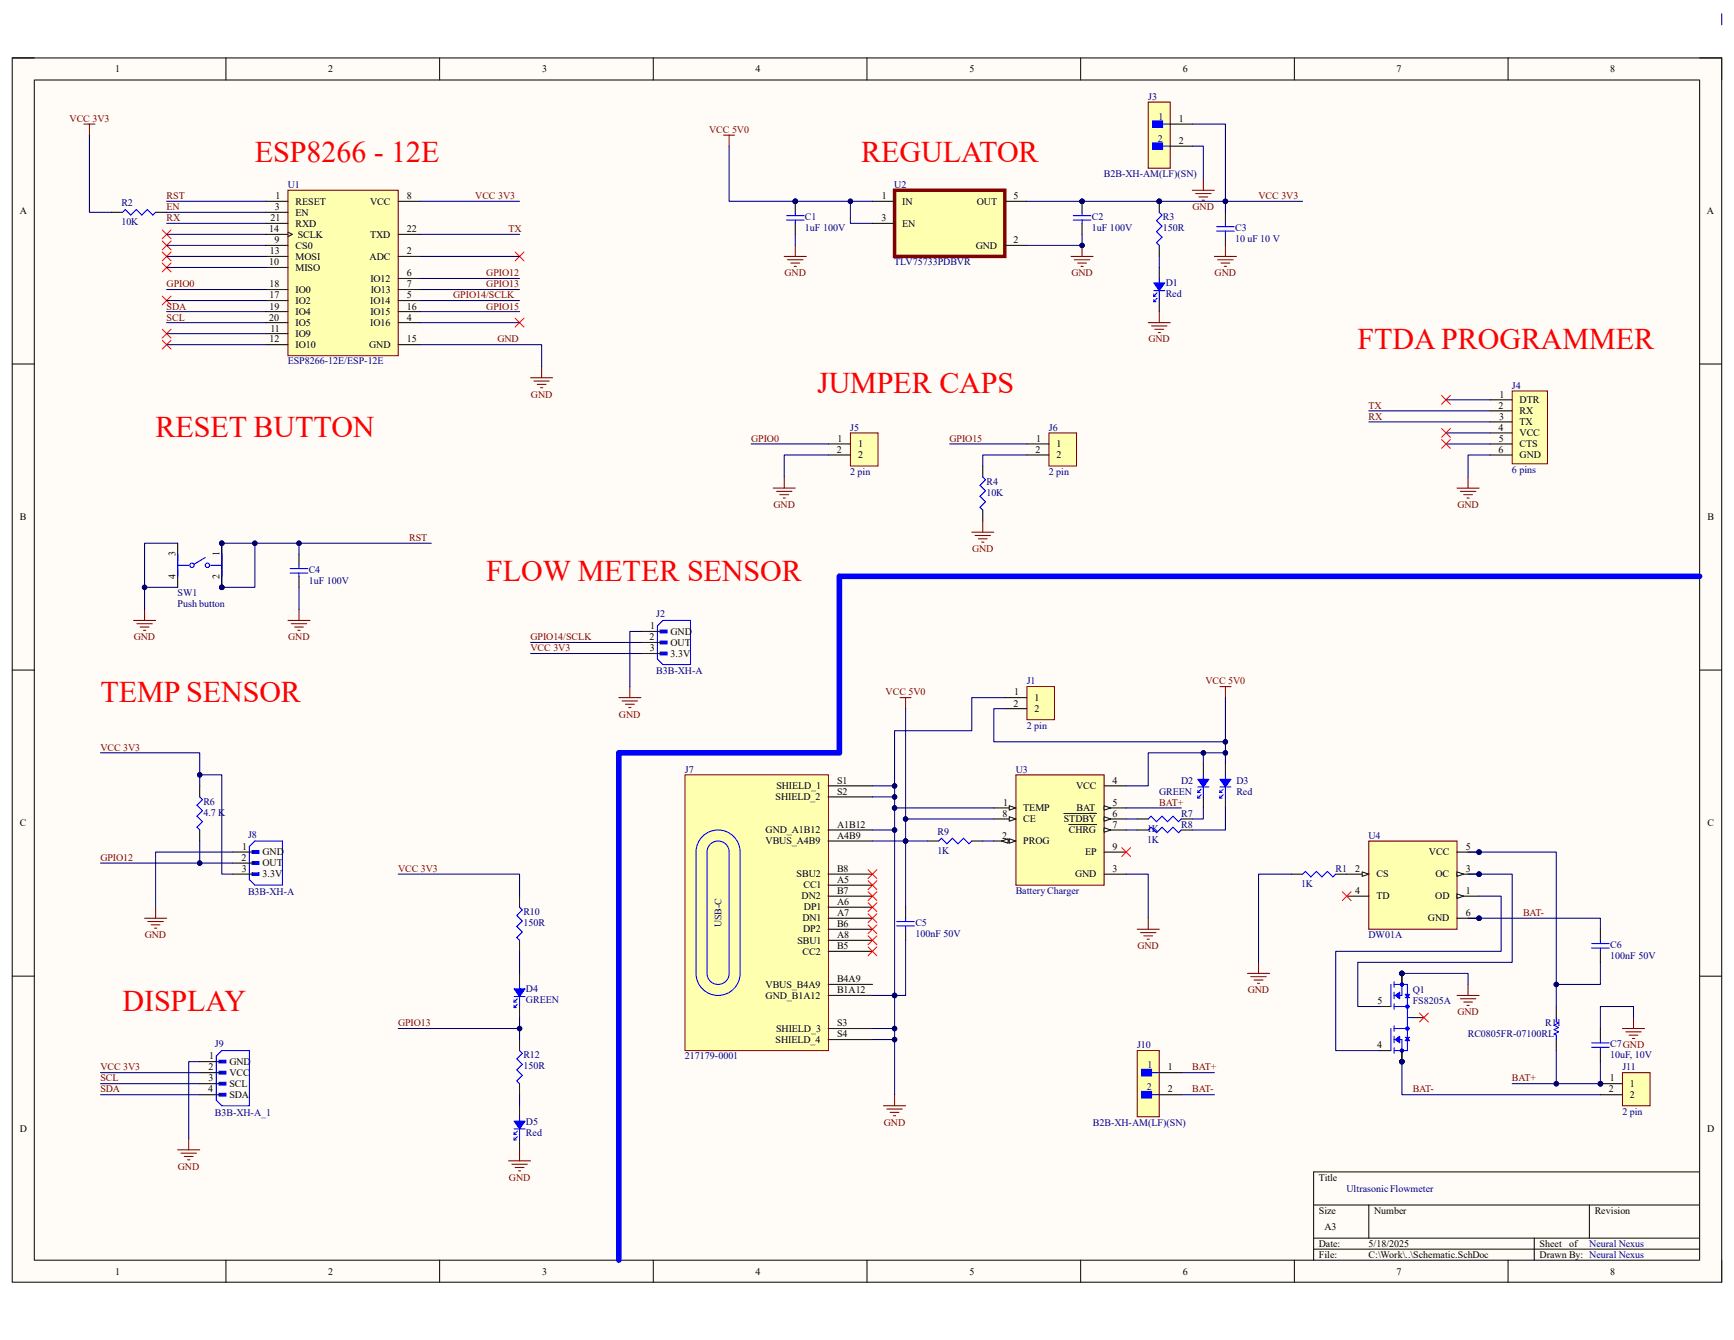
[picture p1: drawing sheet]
<svg xmlns="http://www.w3.org/2000/svg" width="279mm" height="216mm" viewBox="0 0 279 216" stroke-linecap="round" stroke-linejoin="round" font-family="sans-serif">
<defs><g id="words">
<g font-size="4.8" fill="#f00">
<text x="41.1" y="26">ESP8266 - 12E</text>
<text x="138.8" y="26">REGULATOR</text>
<text x="218.7" y="56.3">FTDA PROGRAMMER</text>
<text x="131.7" y="63.4">JUMPER CAPS</text>
<text x="25.1" y="70.5">RESET BUTTON</text>
<text x="78.4" y="93.6">FLOW METER SENSOR</text>
<text x="16.2" y="113.1">TEMP SENSOR</text>
<text x="19.7" y="162.9">DISPLAY</text>
</g>
<g font-size="1.6">
<text x="18.5" y="11.6">1</text>
<text x="52.9" y="11.6">2</text>
<text x="87.4" y="11.6">3</text>
<text x="121.7" y="11.6">4</text>
<text x="156.2" y="11.6">5</text>
<text x="190.6" y="11.6">6</text>
<text x="225" y="11.6">7</text>
<text x="259.5" y="11.6">8</text>
<text x="189.9" y="19.6">1</text>
<text x="189.9" y="23.2">2</text>
<text x="3.2" y="34.5">A</text>
<text x="43.6" y="35.6">21</text>
<text x="44.3" y="33.9">3</text>
<text x="44.4" y="32.1">1</text>
<text x="47.6" y="33">RESET</text>
<text x="47.6" y="34.8">EN</text>
<text x="59.6" y="33">VCC</text>
<text x="65.6" y="32.1">8</text>
<text x="142" y="35.6">3</text>
<text x="142.1" y="32.1">1</text>
<text x="145.4" y="33">IN</text>
<text x="157.4" y="33">OUT</text>
<text x="163.3" y="32.1">5</text>
<text x="275" y="34.5">A</text>
<text x="43.4" y="37.4">14</text>
<text x="43.5" y="41">13</text>
<text x="44.2" y="39.2">9</text>
<text x="47.6" y="36.5">RXD</text>
<text x="47.6" y="40.1">CS0</text>
<text x="47.6" y="41.9">MOSI</text>
<text x="48" y="38.3">SCLK</text>
<text x="59.6" y="41.9">ADC</text>
<text x="59.6" y="38.3">TXD</text>
<text x="65.6" y="37.4">22</text>
<text x="65.6" y="41">2</text>
<text x="145.4" y="36.5">EN</text>
<text x="157.2" y="40.1">GND</text>
<text x="163.3" y="39.2">2</text>
<text x="43.4" y="42.8">10</text>
<text x="43.4" y="46.3">18</text>
<text x="47.6" y="43.6">MISO</text>
<text x="47.6" y="47.2">IO0</text>
<text x="59.7" y="45.4">IO12</text>
<text x="59.7" y="47.2">IO13</text>
<text x="65.6" y="44.5">6</text>
<text x="65.6" y="46.3">7</text>
<text x="43.4" y="51.6">20</text>
<text x="43.4" y="48.1">17</text>
<text x="43.4" y="49.9">19</text>
<text x="43.6" y="53.4">11</text>
<text x="47.6" y="49">IO2</text>
<text x="47.6" y="50.8">IO4</text>
<text x="47.6" y="52.5">IO5</text>
<text x="59.6" y="49">IO14</text>
<text x="59.6" y="52.5">IO16</text>
<text x="59.7" y="50.8">IO15</text>
<text x="65.6" y="48.1">5</text>
<text x="65.6" y="49.9">16</text>
<text x="65.6" y="51.6">4</text>
<text x="43.4" y="55.2">12</text>
<text x="47.6" y="54.3">IO9</text>
<text x="47.6" y="56">IO10</text>
<text x="59.5" y="56">GND</text>
<text x="65.6" y="55.2">15</text>
<text x="241.5" y="65.8">2</text>
<text x="241.6" y="64.1">1</text>
<text x="244.9" y="64.9">DTR</text>
<text x="135" y="71.2">1</text>
<text x="167" y="71.2">1</text>
<text x="241.5" y="69.4">4</text>
<text x="241.5" y="71.2">5</text>
<text x="241.6" y="67.6">3</text>
<text x="244.9" y="66.7">RX</text>
<text x="244.9" y="68.5">TX</text>
<text x="244.9" y="70.3">VCC</text>
<text x="134.8" y="72.9">2</text>
<text x="138.3" y="72.1">1</text>
<text x="138.3" y="73.8">2</text>
<text x="166.8" y="72.9">2</text>
<text x="170.2" y="72.1">1</text>
<text x="170.2" y="73.8">2</text>
<text x="241.5" y="72.9">6</text>
<text x="244.9" y="72.1">CTS</text>
<text x="244.9" y="73.8">GND</text>
<text x="3.2" y="83.8">B</text>
<text x="275.1" y="83.8">B</text>
<text x="28.3" y="89.7" transform="rotate(-90 28.3 89.7)">3</text>
<text x="35.4" y="89.7" transform="rotate(-90 35.4 89.7)">1</text>
<text x="28.3" y="93.3" transform="rotate(-90 28.3 93.3)">4</text>
<text x="35.4" y="93.2" transform="rotate(-90 35.4 93.2)">2</text>
<text x="104.8" y="101.4">1</text>
<text x="104.6" y="103.2">2</text>
<text x="104.7" y="104.9">3</text>
<text x="108" y="102.3">GND</text>
<text x="108" y="104.1">OUT</text>
<text x="108" y="105.8">3.3V</text>
<text x="163.3" y="113.8">2</text>
<text x="163.4" y="112.1">1</text>
<text x="166.7" y="112.9">1</text>
<text x="166.7" y="114.7">2</text>
<text x="125" y="128.9">SHIELD_2</text>
<text x="125.1" y="127.2">SHIELD_1</text>
<text x="134.9" y="126.3">S1</text>
<text x="134.9" y="128.1">S2</text>
<text x="161.5" y="131.6">8</text>
<text x="161.6" y="129.8">1</text>
<text x="164.9" y="130.7">TEMP</text>
<text x="173.4" y="127.2">VCC</text>
<text x="173.5" y="130.7">BAT</text>
<text x="179.3" y="126.3">4</text>
<text x="179.3" y="129.8">5</text>
<text x="179.3" y="131.6">6</text>
<text x="3.2" y="133.1">C</text>
<text x="39" y="136.9">1</text>
<text x="42.3" y="137.8">GND</text>
<text x="123.4" y="134.3">GND_A1B12</text>
<text x="123.4" y="136.1">VBUS_A4B9</text>
<text x="134.9" y="133.4">A1B12</text>
<text x="134.9" y="135.2">A4B9</text>
<text x="161.5" y="135.2">2</text>
<text x="164.9" y="132.5">CE</text>
<text x="164.9" y="136.1">PROG</text>
<text x="171.4" y="132.5">STDBY</text>
<text x="172.2" y="134.3">CHRG</text>
<text x="174.8" y="137.8">EP</text>
<text x="179.3" y="133.4">7</text>
<text x="179.3" y="136.9">9</text>
<text x="230.3" y="137.8">VCC</text>
<text x="236.2" y="136.9">5</text>
<text x="275.1" y="133.1">C</text>
<text x="38.9" y="138.7">2</text>
<text x="38.9" y="140.5">3</text>
<text x="42.3" y="139.6">OUT</text>
<text x="42.3" y="141.4">3.3V</text>
<text x="128.4" y="141.4">SBU2</text>
<text x="129.5" y="143.1">CC1</text>
<text x="134.9" y="142.2">A5</text>
<text x="134.9" y="140.5">B8</text>
<text x="173.2" y="141.4">GND</text>
<text x="179.3" y="140.5">3</text>
<text x="218.4" y="140.5">2</text>
<text x="221.8" y="141.4">CS</text>
<text x="231.3" y="141.4">OC</text>
<text x="236.2" y="140.5">3</text>
<text x="129.2" y="144.9">DN2</text>
<text x="129.3" y="148.5">DN1</text>
<text x="129.5" y="146.7">DP1</text>
<text x="134.9" y="145.8">A6</text>
<text x="134.9" y="147.6">A7</text>
<text x="134.9" y="149.4">B6</text>
<text x="134.9" y="144">B7</text>
<text x="218.4" y="144">4</text>
<text x="221.8" y="144.9">TD</text>
<text x="230.1" y="148.5">GND</text>
<text x="231.3" y="144.9">OD</text>
<text x="236.2" y="144">1</text>
<text x="236.2" y="147.6">6</text>
<text x="128.5" y="152">SBU1</text>
<text x="129.3" y="153.8">CC2</text>
<text x="129.4" y="150.2">DP2</text>
<text x="134.9" y="151.1">A8</text>
<text x="134.9" y="152.9">B5</text>
<text x="123.4" y="160.9">GND_B1A12</text>
<text x="123.4" y="159.1">VBUS_B4A9</text>
<text x="134.9" y="160">B1A12</text>
<text x="134.9" y="158.2">B4A9</text>
<text x="222" y="161.8">5</text>
<text x="125.1" y="166.2">SHIELD_3</text>
<text x="134.9" y="165.4">S3</text>
<text x="134.9" y="167.1">S4</text>
<text x="33.6" y="172.5">2</text>
<text x="33.7" y="170.7">1</text>
<text x="37" y="171.6">GND</text>
<text x="37" y="173.4">VCC</text>
<text x="125" y="168">SHIELD_4</text>
<text x="188.2" y="172.5">1</text>
<text x="221.9" y="168.9">4</text>
<text x="33.5" y="176">4</text>
<text x="33.6" y="174.2">3</text>
<text x="37" y="176.9">SDA</text>
<text x="37" y="175.1">SCL</text>
<text x="188.2" y="176">2</text>
<text x="259.2" y="176">2</text>
<text x="259.4" y="174.2">1</text>
<text x="262.6" y="175.1">1</text>
<text x="262.6" y="176.9">2</text>
<text x="3.2" y="182.5">D</text>
<text x="275.1" y="182.5">D</text>
<text x="212.5" y="190.2">Title</text>
<text x="212.5" y="195.6">Size</text>
<text x="221.4" y="195.6">Number</text>
<text x="257" y="195.6">Revision</text>
<text x="212.5" y="200.9">Date:</text>
<text x="212.5" y="202.7">File:</text>
<text x="213.4" y="198.2">A3</text>
<text x="220.5" y="202.7">C:\Work\..\Schematic.SchDoc</text>
<text x="220.5" y="200.9">5/18/2025</text>
<text x="248.1" y="200.9">Sheet</text>
<text x="248.1" y="202.7">Drawn By: Neural Nexus</text>
<text x="252.8" y="200.9">of</text>
<text x="18.5" y="205.4">1</text>
<text x="52.9" y="205.4">2</text>
<text x="87.4" y="205.4">3</text>
<text x="121.7" y="205.4">4</text>
<text x="156.2" y="205.4">5</text>
<text x="190.6" y="205.4">6</text>
<text x="225" y="205.4">7</text>
<text x="259.5" y="205.4">8</text>
</g>
<g font-size="1.6" fill="#000080">
<text x="185" y="16.1">J3</text>
<text x="186.6" y="22.8">2</text>
<text x="186.7" y="19.3">1</text>
<text x="177.9" y="28.5">B2B-XH-AM(LF)(SN)</text>
<text x="19.6" y="33.2">R2</text>
<text x="46.4" y="30.3">U1</text>
<text x="129.7" y="35.5">C1</text>
<text x="144.1" y="30.3">U2</text>
<text x="175.9" y="35.5">C2</text>
<text x="187.4" y="35.5">R3</text>
<text x="19.6" y="36.2">10K</text>
<text x="129.7" y="37.2">1uF 100V</text>
<text x="175.9" y="37.2">1uF 100V</text>
<text x="187.4" y="37.2">150R</text>
<text x="199" y="37.2">C3</text>
<text x="199" y="39">10 uF 10 V</text>
<text x="144.1" y="42.8">TLV75733PDBVR</text>
<text x="187.8" y="46.1">D1</text>
<text x="187.8" y="47.9">Red</text>
<text x="46.4" y="58.7">ESP8266-12E/ESP-12E</text>
<text x="243.6" y="62.7">J4</text>
<text x="137" y="69.4">J5</text>
<text x="169" y="69.4">J6</text>
<text x="137" y="76.5">2 pin</text>
<text x="169" y="76.5">2 pin</text>
<text x="243.6" y="76.2">6 pins</text>
<text x="159" y="78.1">R4</text>
<text x="159" y="79.9">10K</text>
<text x="49.7" y="92.3">C4</text>
<text x="49.7" y="94.1">1uF 100V</text>
<text x="28.6" y="96.1">SW1</text>
<text x="28.6" y="97.8">Push button</text>
<text x="105.7" y="99.4">J2</text>
<text x="105.7" y="108.7">B3B-XH-A</text>
<text x="165.4" y="110.3">J1</text>
<text x="165.4" y="117.4">2 pin</text>
<text x="110.4" y="124.5">J7</text>
<text x="163.7" y="124.5">U3</text>
<text x="32.8" y="129.6">R6</text>
<text x="32.8" y="131.4">4.7 K</text>
<text x="186.8" y="128.1">GREEN</text>
<text x="190.3" y="131.6">R7</text>
<text x="190.3" y="126.3">D2</text>
<text x="199.2" y="126.3">D3</text>
<text x="199.2" y="128.1">Red</text>
<text x="40" y="135">J8</text>
<text x="151" y="134.5">R9</text>
<text x="151" y="137.5">1K</text>
<text x="184.8" y="134">1K</text>
<text x="184.8" y="135.8">1K</text>
<text x="190.3" y="133.4">R8</text>
<text x="220.5" y="135.2">U4</text>
<text x="209.7" y="142.9">1K</text>
<text x="215.2" y="140.5">R1</text>
<text x="40" y="144.2">B3B-XH-A</text>
<text x="84.3" y="147.4">R10</text>
<text x="84.3" y="149.2">150R</text>
<text x="116.2" y="149.4" transform="rotate(-90 116.2 149.4)">USB-C</text>
<text x="147.5" y="149.2">C5</text>
<text x="163.7" y="144">Battery Charger</text>
<text x="147.5" y="151">100nF 50V</text>
<text x="220.5" y="151.1">DW01A</text>
<text x="259.5" y="152.7">C6</text>
<text x="259.5" y="154.5">100nF 50V</text>
<text x="84.8" y="159.9">D4</text>
<text x="84.8" y="161.6">GREEN</text>
<text x="227.6" y="160">Q1</text>
<text x="227.6" y="161.8">FS8205A</text>
<text x="236.5" y="167.1">RC0805FR-07100RL</text>
<text x="249" y="165.4">R11</text>
<text x="34.6" y="168.7">J9</text>
<text x="84.3" y="170.5">R12</text>
<text x="84.3" y="172.3">150R</text>
<text x="110.4" y="170.7">217179-0001</text>
<text x="183.2" y="168.9">J10</text>
<text x="184.9" y="172.1">1</text>
<text x="259.5" y="168.7">C7GND</text>
<text x="259.5" y="170.5">10uF, 10V</text>
<text x="261.4" y="172.5">J11</text>
<text x="34.6" y="179.7">B3B-XH-A_1</text>
<text x="184.8" y="175.7">2</text>
<text x="261.4" y="179.6">2 pin</text>
<text x="84.8" y="181.2">D5</text>
<text x="84.8" y="183">Red</text>
<text x="176.1" y="181.4">B2B-XH-AM(LF)(SN)</text>
<text x="217" y="192">Ultrasonic Flowmeter</text>
<text x="256.1" y="200.9">Neural Nexus</text>
</g>
<g font-size="1.6" fill="#800000">
<text x="11.2" y="19.6">VCC 3V3</text>
<text x="114.3" y="21.4">VCC 5V0</text>
<text x="26.8" y="32.1">RST</text>
<text x="26.8" y="33.9">EN</text>
<text x="26.8" y="35.6">RX</text>
<text x="76.6" y="32.1">VCC 3V3</text>
<text x="192.2" y="33.9">GND</text>
<text x="202.8" y="32.1">VCC 3V3</text>
<text x="81.9" y="37.4">TX</text>
<text x="26.8" y="46.3">GPIO0</text>
<text x="78.4" y="44.5">GPIO12</text>
<text x="78.4" y="46.3">GPIO13</text>
<text x="126.4" y="44.5">GND</text>
<text x="172.6" y="44.5">GND</text>
<text x="195.7" y="44.5">GND</text>
<text x="26.8" y="49.9">SDA</text>
<text x="26.8" y="51.6">SCL</text>
<text x="73" y="48.1">GPIO14/SCLK</text>
<text x="78.4" y="49.9">GPIO15</text>
<text x="80.1" y="55.2">GND</text>
<text x="185" y="55.2">GND</text>
<text x="85.6" y="64.1">GND</text>
<text x="220.5" y="65.8">TX</text>
<text x="121" y="71.2">GPIO0</text>
<text x="153" y="71.2">GPIO15</text>
<text x="220.5" y="67.6">RX</text>
<text x="124.6" y="81.8">GND</text>
<text x="234.8" y="81.8">GND</text>
<text x="65.9" y="87.2">RST</text>
<text x="156.6" y="88.9">GND</text>
<text x="21.5" y="103.2">GND</text>
<text x="46.4" y="103.2">GND</text>
<text x="85.5" y="103.2">GPIO14/SCLK</text>
<text x="85.5" y="104.9">VCC 3V3</text>
<text x="142.7" y="112.1">VCC 5V0</text>
<text x="194.2" y="110.3">VCC 5V0</text>
<text x="99.7" y="115.6">GND</text>
<text x="16.2" y="120.9">VCC 3V3</text>
<text x="186.8" y="129.8">BAT+</text>
<text x="16.2" y="138.7">GPIO12</text>
<text x="64.1" y="140.5">VCC 3V3</text>
<text x="245.4" y="147.6">BAT-</text>
<text x="23.3" y="151.1">GND</text>
<text x="183.3" y="152.9">GND</text>
<text x="201" y="160">GND</text>
<text x="64.1" y="165.4">GPIO13</text>
<text x="234.8" y="163.6">GND</text>
<text x="16.2" y="172.5">VCC 3V3</text>
<text x="192.1" y="172.5">BAT+</text>
<text x="16.2" y="176">SDA</text>
<text x="16.2" y="174.2">SCL</text>
<text x="192.1" y="176">BAT-</text>
<text x="227.6" y="176">BAT-</text>
<text x="243.6" y="174.2">BAT+</text>
<text x="142.4" y="181.4">GND</text>
<text x="28.7" y="188.5">GND</text>
<text x="82" y="190.2">GND</text>
</g>
</g></defs>
<path d="M2 9.3h275.4v197.3h-275.4z" fill-rule="evenodd" fill="#fffcf8"/>
<path d="M2 9.3h275.4v197.3h-275.4z" fill="none" stroke="#000" stroke-width=".16"/>
<path d="M5.5 12.9h268.4v190.1h-268.4z" fill-rule="evenodd" fill="#fffcf8"/>
<g fill="none" stroke="#000" stroke-width=".16">
<path d="M2 9.3h3.5M5.5 12.9h268.4v190.1h-268.4zM36.4 9.3v3.6M70.8 9.3v3.6M105.3 9.3v3.6M139.7 9.3v3.6M174.1 9.3v3.6M208.6 9.3v3.6M243 9.3v3.6M273.9 9.3h3.5v3.6M2 58.6h3.5M273.9 58.7h3.5"/>
<path d="M2 108h3.5M273.9 108h3.5M2 157.3h3.5M273.9 157.3h3.5M211.7 194.2h62.2M211.7 199.5h62.2M220.6 194.2v5.3M247.2 199.5v3.5M256.1 194.2v5.3M273.9 188.8h-62.2v14.2M36.4 203v3.6M70.8 203v3.6"/>
<path d="M105.3 203v3.6M139.7 203v3.6M174.1 203v3.6M208.6 203v3.6M211.7 201.3h62.2M243 203v3.6M277.4 203v3.6"/>
</g>
<path d="M46.4 30.7h17.8v26.6h-17.8z" fill-rule="evenodd" fill="#ffffb0"/>
<path d="M46.4 30.7h17.8v26.6h-17.8zM87.3 59.1v1.8M85.5 60.9h3.5M86 61.4h2.5M86.6 61.9h1.4M87.1 62.5h.4" fill="none" stroke="#800000" stroke-width=".17"/>
<g fill="none" stroke="#000" stroke-width=".17">
<path d="M42.8 32.4h3.6M42.8 34.2h3.6M42.8 36h3.6M42.8 37.8h3.6M42.8 39.5h3.6M64.2 32.4h3.5M64.2 37.8h3.5M42.8 41.3h3.6M42.8 43.1h3.6M42.8 46.6h3.6M42.8 48.4h3.6M42.8 50.2h3.6"/>
<path d="M42.8 52h3.6M42.8 53.8h3.6M42.8 55.5h3.6M64.2 41.3h3.5M64.2 46.6h3.5M64.2 48.4h3.5M64.2 50.2h3.5M64.2 52h3.5M64.2 55.5h3.5M64.2 44.9h3.5"/>
</g>
<path d="M46.4 37.4l.7 .4-.7 .3" fill="none" stroke="#000" stroke-width=".16"/>
<g fill="none" stroke="#f00" stroke-width=".16">
<path d="M26.1 37.1l1.5 1.4M26.1 38.8l1.5 1.5M27.6 37.1l-1.5 1.4M27.6 38.8l-1.5 1.5M26.1 47.7l1.5 1.4M26.1 40.6l1.5 1.4M26.1 42.4l1.5 1.4M26.1 53l1.5 1.5M26.1 54.8l1.5 1.4M27.6 47.7l-1.5 1.4M27.6 40.6l-1.5 1.4M27.6 42.4l-1.5 1.4"/>
<path d="M27.6 53l-1.5 1.5M27.6 54.8l-1.5 1.4M83 51.3l1.4 1.4M83 40.6l1.4 1.4M84.4 51.3l-1.4 1.4M84.4 40.6l-1.4 1.4"/>
</g>
<path d="M144.1 30.7h17.8v10.6h-17.8z" fill-rule="evenodd" fill="#ffffb0"/>
<path d="M144.1 30.7h17.8v10.6h-17.8z" fill="none" stroke="#800000" stroke-width=".55"/>
<path d="M140.6 32.4h3.5M140.6 36h3.5M161.9 32.4h3.6M161.9 39.5h3.6" fill="none" stroke="#000" stroke-width=".17"/>
<path d="M128.1 39.5v1.8M174.3 39.5v1.8M126.4 41.3h3.5M126.9 41.9h2.5M127.4 42.4h1.5M128 42.9h.3M172.6 41.3h3.5M173.1 41.9h2.5M173.6 42.4h1.5M174.2 42.9h.3" fill="none" stroke="#800000" stroke-width=".17"/>
<circle cx="174.4" cy="39.5" r=".35" fill="#000080"/>
<circle cx="174.4" cy="39.5" r=".35" fill="none" stroke="#000080" stroke-width=".16"/>
<g fill="none" stroke="#800000" stroke-width=".17">
<path d="M13.5 20h1.8M14.4 20v1.8M116.6 21.8h1.8M117.5 21.8v1.7M185 52h3.6M185.5 52.5h2.5M186.1 53.1h1.4M186.6 53.6h.4M186.8 50.2v1.8M124.6 78.6h3.5M125.1 79.2h2.5M125.7 79.7h1.4"/>
<path d="M126.4 76.9v1.7M126.2 80.2h.3M156.6 85.7h3.5M157.1 86.3h2.5M157.6 86.8h1.5M158.2 87.3h.3M158.4 84v1.7"/>
</g>
<path d="M18 34.2h1.7M25.1 34.2h1.7M158.4 75.1v1.8M158.4 82.2v1.8" fill="none" stroke="#000" stroke-width=".17"/>
<path d="M19.7 34.2l.5-.4 .9 .9 .9-.9 .8 .9 .9-.9 .9 .9 .5-.5M158.4 76.9l.4 .4-.9 .9 .9 .9-.9 .9 .9 .9-.9 .8 .5 .5" fill="none" stroke="#00f" stroke-width=".17"/>
<circle cx="35.7" cy="87.5" r=".35" fill="#000080"/>
<circle cx="35.7" cy="87.5" r=".35" fill="none" stroke="#000080" stroke-width=".16"/>
<circle cx="35.7" cy="94.6" r=".35" fill="#000080"/>
<circle cx="35.7" cy="94.6" r=".35" fill="none" stroke="#000080" stroke-width=".16"/>
<path d="M28.6 87.5v7.1M35.7 87.5v3.6" fill="none" stroke="#000" stroke-width=".17"/>
<circle cx="35.7" cy="87.5" r=".35" fill="#000080"/>
<circle cx="35.7" cy="87.5" r=".35" fill="none" stroke="#000080" stroke-width=".16"/>
<path d="M35.7 91.1v3.5" fill="none" stroke="#000" stroke-width=".17"/>
<circle cx="35.7" cy="94.6" r=".35" fill="#000080"/>
<circle cx="35.7" cy="94.6" r=".35" fill="none" stroke="#000080" stroke-width=".16"/>
<g fill="none" stroke="#00f" stroke-width=".17">
<path d="M28.6 91.1h1.8M28.6 89.3v3.6M33.1 89.8l-1.8 1.1M34 91.1h1.7M35.7 89.3v3.6"/>
<circle cx="30.9" cy="91.1" r=".35"/>
<circle cx="33.4" cy="91.1" r=".35"/>
</g>
<g fill="none" stroke="#800000" stroke-width=".17">
<path d="M234.8 78.6h3.5M235.3 79.2h2.5M235.8 79.7h1.5M236.5 76.9v1.7M21.5 100h3.6M23.3 98.2v1.8M46.4 100h3.6M48.2 98.2v1.8M236.4 80.2h.3M22.1 100.5h2.4M22.6 101h1.4M23.1 101.6h.4"/>
<path d="M46.9 100.5h2.5M47.5 101h1.4M48 101.6h.3"/>
</g>
<path d="M232.3 70.8l1.4 1.4M232.3 63.7l1.4 1.4M233.7 70.8l-1.4 1.4M233.7 63.7l-1.4 1.4" fill="none" stroke="#f00" stroke-width=".16"/>
<path d="M40.6 137.1h1.1v.4h-1.1z" fill-rule="evenodd" fill="#00f"/>
<path d="M40.6 137.1h1.1v.4h-1.1z" fill="none" stroke="#00f" stroke-width=".17"/>
<path d="M40.6 138.8h1.1v.5h-1.1z" fill-rule="evenodd" fill="#00f"/>
<path d="M40.6 138.8h1.1v.5h-1.1z" fill="none" stroke="#00f" stroke-width=".17"/>
<path d="M40.6 140.6h1.1v.5h-1.1z" fill-rule="evenodd" fill="#00f"/>
<path d="M32.2 128.4l.4 .4-.9 .9 .9 .9-.9 .9 .9 .9-.9 .9 .5 .4M40.2 136.4l.9-.9h4.4v7.1h-4.4l-.9-.9zM40.6 140.6h1.1v.5h-1.1z" fill="none" stroke="#00f" stroke-width=".17"/>
<path d="M32.2 126.6v1.8M32.2 133.7v1.8M37.5 137.3h3.6M37.5 139.1h3.6M37.5 140.8h3.6" fill="none" stroke="#000" stroke-width=".17"/>
<path d="M23.3 147.9h3.5M23.8 148.5h2.5M24.4 149h1.4M24.9 149.5h.4M25.1 146.2v1.7" fill="none" stroke="#800000" stroke-width=".17"/>
<path d="M106.4 101.5h1.1v.5h-1.1z" fill-rule="evenodd" fill="#00f"/>
<path d="M106.4 101.5h1.1v.5h-1.1z" fill="none" stroke="#00f" stroke-width=".17"/>
<path d="M106.4 103.3h1.1v.4h-1.1z" fill-rule="evenodd" fill="#00f"/>
<path d="M106.4 103.3h1.1v.4h-1.1z" fill="none" stroke="#00f" stroke-width=".17"/>
<path d="M106.4 105.1h1.1v.4h-1.1z" fill-rule="evenodd" fill="#00f"/>
<path d="M105.9 100.9l.9-.9h4.5v7.1h-4.5l-.9-.9zM106.4 105.1h1.1v.4h-1.1z" fill="none" stroke="#00f" stroke-width=".17"/>
<path d="M103.3 101.7h3.5M103.3 103.5h3.5M103.3 105.3h3.5" fill="none" stroke="#000" stroke-width=".17"/>
<path d="M99.7 112.4h3.6M100.2 112.9h2.5M100.8 113.5h1.4M101.3 114h.4M101.5 110.6v1.8" fill="none" stroke="#800000" stroke-width=".17"/>
<circle cx="186.8" cy="32.4" r=".35" fill="#000080"/>
<circle cx="186.8" cy="32.4" r=".35" fill="none" stroke="#000080" stroke-width=".16"/>
<path d="M186.8 32.4v1.8M186.8 39.5v1.8" fill="none" stroke="#000" stroke-width=".17"/>
<circle cx="186.8" cy="32.4" r=".35" fill="#000080"/>
<circle cx="186.8" cy="32.4" r=".35" fill="none" stroke="#000080" stroke-width=".16"/>
<path d="M186.8 34.2l.4 .5-.8 .8 .8 .9-.8 .9 .8 .9-.8 .9 .4 .4M185.9 46.8h1.8M186.8 44.9v3.5" fill="none" stroke="#00f" stroke-width=".17"/>
<path d="M186.8 43.1v1.8M186.8 48.4v1.8" fill="none" stroke="#000" stroke-width=".17"/>
<path d="M185.9 45.6h1.8l-.9 1.2z" fill="#00f"/>
<path d="M185.9 45.6h1.8l-.9 1.2zM185.9 47.4v.3M185.9 48.2v.4M185.9 47.7h.4M185.9 48.6h.4M186.4 47.2l-.5 .5M186.4 48.1l-.5 .5M83.7 169.3l.5 .4-.9 .9 .9 .9-.9 .9 .9 .9-.9 .9 .4 .4M83.7 179.9v3.6M82.8 181.9h1.8" fill="none" stroke="#00f" stroke-width=".17"/>
<path d="M81.9 187h3.6M82.5 187.6h2.5M83 188.1h1.4M83.5 188.6h.4M83.7 185.3v1.7" fill="none" stroke="#800000" stroke-width=".17"/>
<path d="M83.7 167.5v1.8M83.7 174.6v1.8M83.7 178.2v1.7M83.7 183.5v1.8" fill="none" stroke="#000" stroke-width=".17"/>
<path d="M82.8 180.6h1.8l-.9 1.3z" fill="#00f"/>
<path d="M83.7 146.2l.5 .4-.9 .9 .9 .9-.9 .9 .9 .9-.9 .9 .4 .4M83.7 158.6v3.6M82.8 160.6h1.8M82.8 180.6h1.8l-.9 1.3zM82.8 182.4v.4M82.8 183.3v.4M82.8 182.8h.4M82.8 183.7h.4M83.4 182.2l-.6 .6M83.4 183.1l-.6 .6" fill="none" stroke="#00f" stroke-width=".17"/>
<path d="M83.7 144.4v1.8M83.7 151.5v1.8M83.7 156.8v1.8M83.7 162.2v1.7" fill="none" stroke="#000" stroke-width=".17"/>
<path d="M82.8 159.3h1.8l-.9 1.3z" fill="#00f"/>
<path d="M82.8 159.3h1.8l-.9 1.3zM82.8 161.1v.3M82.8 162v.3M82.8 161.4h.4M82.8 162.3h.4M83.4 160.9l-.6 .5M83.4 161.8l-.6 .5" fill="none" stroke="#00f" stroke-width=".17"/>
<path d="M137 69.8h4.5v5.3h-4.5z" fill-rule="evenodd" fill="#ffffb0"/>
<path d="M137 69.8h4.5v5.3h-4.5z" fill="none" stroke="#800000" stroke-width=".16"/>
<path d="M133.5 71.5h3.5M133.5 73.3h3.5" fill="none" stroke="#000" stroke-width=".17"/>
<path d="M169 69.8h4.5v5.3h-4.5z" fill-rule="evenodd" fill="#ffffb0"/>
<path d="M169 69.8h4.5v5.3h-4.5z" fill="none" stroke="#800000" stroke-width=".16"/>
<path d="M165.5 71.5h3.5M165.5 73.3h3.5" fill="none" stroke="#000" stroke-width=".17"/>
<path d="M35.3 176.2h1.1v.4h-1.1z" fill-rule="evenodd" fill="#00f"/>
<path d="M35.3 176.2h1.1v.4h-1.1z" fill="none" stroke="#00f" stroke-width=".17"/>
<path d="M32.2 176.4h3.5" fill="none" stroke="#000" stroke-width=".17"/>
<path d="M35.3 170.8h1.1v.5h-1.1z" fill-rule="evenodd" fill="#00f"/>
<path d="M35.3 170.8h1.1v.5h-1.1z" fill="none" stroke="#00f" stroke-width=".17"/>
<path d="M35.3 172.6h1.1v.4h-1.1z" fill-rule="evenodd" fill="#00f"/>
<path d="M35.3 172.6h1.1v.4h-1.1z" fill="none" stroke="#00f" stroke-width=".17"/>
<path d="M35.3 174.4h1.1v.4h-1.1z" fill-rule="evenodd" fill="#00f"/>
<path d="M35.3 174.4h1.1v.4h-1.1zM40.2 169.3h-4.5l-.9 .9 .1 7.1 .8 .9h4.5v-8.9" fill="none" stroke="#00f" stroke-width=".17"/>
<path d="M32.2 171h3.5M32.2 172.8h3.5M32.2 174.6h3.5" fill="none" stroke="#000" stroke-width=".17"/>
<path d="M28.6 185.3h3.6M29.2 185.8h2.5M29.7 186.3h1.4M30.2 186.9h.4M30.4 183.5v1.8" fill="none" stroke="#800000" stroke-width=".17"/>
<path d="M243.7 63h5.6v11.7h-5.6z" fill-rule="evenodd" fill="#ffffb0"/>
<path d="M243.7 63h5.6v11.7h-5.6z" fill="none" stroke="#800000" stroke-width=".16"/>
<path d="M240.1 64.4h3.6M240.1 66.2h3.6M240.1 68h3.6M240.1 69.8h3.6M240.1 71.5h3.6M240.1 73.3h3.6" fill="none" stroke="#000" stroke-width=".17"/>
<path d="M197.5 39.5v1.8M195.7 41.3h3.5M196.2 41.9h2.5M196.7 42.4h1.5M197.3 42.9h.3" fill="none" stroke="#800000" stroke-width=".17"/>
<path d="M163.7 124.8h14.2v17.8h-14.2z" fill-rule="evenodd" fill="#ffffb0"/>
<path d="M163.7 124.8h14.2v17.8h-14.2z" fill="none" stroke="#800000" stroke-width=".17"/>
<path d="M160.1 130.2h3.6" fill="none" stroke="#000" stroke-width=".17"/>
<path d="M162.6 129.8l1.1 .4-1.1 .3z" fill="#f8fcff"/>
<path d="M162.6 129.8l1.1 .4-1.1 .3z" fill="none" stroke="#000" stroke-width=".16"/>
<path d="M160.1 132h3.6" fill="none" stroke="#000" stroke-width=".17"/>
<path d="M162.6 131.6l1.1 .4-1.1 .3z" fill="#f8fcff"/>
<path d="M162.6 131.6l1.1 .4-1.1 .3z" fill="none" stroke="#000" stroke-width=".16"/>
<path d="M160.1 135.5h3.6" fill="none" stroke="#000" stroke-width=".17"/>
<path d="M162.6 135.1l1.1 .4-1.1 .4z" fill="#f8fcff"/>
<path d="M162.6 135.1l1.1 .4-1.1 .4z" fill="none" stroke="#000" stroke-width=".16"/>
<path d="M161.4 135.5l1-.4v.8z" fill="#f8fcff"/>
<path d="M161.4 135.5l1-.4v.8z" fill="none" stroke="#000" stroke-width=".16"/>
<path d="M177.9 126.6h3.6M177.9 130.2h3.6" fill="none" stroke="#000" stroke-width=".17"/>
<path d="M177.9 129.8l1.1 .4-1.1 .3z" fill="#f8fcff"/>
<path d="M177.9 129.8l1.1 .4-1.1 .3z" fill="none" stroke="#000" stroke-width=".16"/>
<path d="M177.9 132h3.6" fill="none" stroke="#000" stroke-width=".17"/>
<path d="M177.9 131.6l1.1 .4-1.1 .3z" fill="#f8fcff"/>
<path d="M177.9 131.6l1.1 .4-1.1 .3z" fill="none" stroke="#000" stroke-width=".16"/>
<path d="M171.4 131.1h5.3M177.9 133.7h3.6" fill="none" stroke="#000" stroke-width=".17"/>
<path d="M177.9 133.4l1.1 .3-1.1 .4z" fill="#f8fcff"/>
<path d="M177.9 133.4l1.1 .3-1.1 .4z" fill="none" stroke="#000" stroke-width=".16"/>
<path d="M172.2 132.8h4.5M177.9 137.3h3.6M177.9 140.8h3.6" fill="none" stroke="#000" stroke-width=".17"/>
<path d="M110.4 124.8h23.1v44.5h-23.1z" fill-rule="evenodd" fill="#ffffb0"/>
<path d="M110.4 124.8h23.1v44.5h-23.1z" fill="none" stroke="#800000" stroke-width=".16"/>
<g fill="none" stroke="#000" stroke-width=".17">
<path d="M133.5 133.7h7.1M133.5 135.5h7.1M133.5 126.6h7.1M133.5 128.4h7.1M149.5 135.5h1.7M156.6 135.5h1.8M183.2 133.7h1.8M183.2 132h1.8M190.3 133.7h1.8M190.3 132h1.8M193.9 123.1v1.7M193.9 128.4v1.8"/>
<path d="M133.5 142.6h7.1M133.5 146.2h7.1M133.5 147.9h7.1M133.5 151.5h7.1M133.5 158.6h7.1M133.5 153.3h7.1M133.5 149.7h7.1M133.5 144.4h7.1M133.5 140.8h7.1M133.5 160.4h7.1M133.5 165.7h7.1M133.5 167.5h7.1"/>
</g>
<path d="M113.2 134.8a3.6 3.6 0 0 1 3.9-.8 3.6 3.6 0 0 1 2.2 3.3v19.5a3.6 3.6 0 0 1-3.6 3.6 3.6 3.6 0 0 1-3.5-3.6v-19.5a3.5 3.5 0 0 1 1-2.5zM114.4 136a1.78 1.78 0 0 1 2-.4 1.78 1.78 0 0 1 1.1 1.6v19.7a1.78 1.78 0 0 1-1.8 1.7 1.78 1.78 0 0 1-1.8-1.7v-19.7l.1-.4zM151.2 135.5l.5-.4 .9 .8 .9-.8 .9 .8 .8-.8 .9 .8 .5-.4M185 132l.5-.5 .9 .9 .8-.9 .9 .9 .9-.9 .9 .9 .4-.4M185 133.7l.5-.4 .9 .9 .8-.9 .9 .9 .9-.9 .9 .9 .4-.5M193 126.8h1.8M193.9 124.8v3.6" fill="none" stroke="#00f" stroke-width=".17"/>
<g fill="none" stroke="#f00" stroke-width=".16">
<path d="M180.8 136.6l1.4 1.4M182.2 136.6l-1.4 1.4M139.9 150.8l1.4 1.4M139.9 147.2l1.4 1.5M139.9 152.6l1.4 1.4M139.9 149l1.4 1.4M139.9 143.7l1.4 1.4M139.9 141.9l1.4 1.4M139.9 145.5l1.4 1.4M139.9 140.1l1.4 1.4M141.3 150.8l-1.4 1.4M141.3 147.2l-1.4 1.5"/>
<path d="M141.3 152.6l-1.4 1.4M141.3 149l-1.4 1.4M141.3 143.7l-1.4 1.4M141.3 141.9l-1.4 1.4M141.3 145.5l-1.4 1.4M141.3 140.1l-1.4 1.4"/>
</g>
<path d="M183.2 149.7h3.6M183.8 150.3h2.5M184.3 150.8h1.4M184.8 151.3h.4M185 147.9v1.8M142.4 178.2h3.5M142.9 178.7h2.5M143.4 179.2h1.5M144 179.8h.3M144.1 176.4v1.8" fill="none" stroke="#800000" stroke-width=".17"/>
<path d="M193 125.6h1.8l-.9 1.2z" fill="#00f"/>
<path d="M193 125.6h1.8l-.9 1.2zM193 127.3v.4M193 128.2v.4M193 127.7h.4M193 128.6h.4M193.5 127.2l-.5 .5M193.5 128l-.5 .6M196.6 126.8h1.7M197.5 124.8v3.6" fill="none" stroke="#00f" stroke-width=".17"/>
<path d="M197.5 123.1v1.7M197.5 128.4v1.8" fill="none" stroke="#000" stroke-width=".17"/>
<path d="M196.6 125.6h1.7l-.8 1.2z" fill="#00f"/>
<path d="M196.6 125.6h1.7l-.8 1.2zM196.6 127.3v.4M196.6 128.2v.4M196.6 127.7h.3M196.6 128.6h.3M197.1 127.2l-.5 .5M197.1 128l-.5 .6" fill="none" stroke="#00f" stroke-width=".17"/>
<path d="M145 112.4h1.8M145.9 112.4v1.8M196.6 110.6h1.7M197.5 110.6v1.8" fill="none" stroke="#800000" stroke-width=".17"/>
<circle cx="238.3" cy="137.3" r=".35" fill="#000080"/>
<circle cx="238.3" cy="137.3" r=".35" fill="none" stroke="#000080" stroke-width=".16"/>
<circle cx="238.3" cy="140.8" r=".35" fill="#000080"/>
<circle cx="238.3" cy="140.8" r=".35" fill="none" stroke="#000080" stroke-width=".16"/>
<circle cx="238.3" cy="147.9" r=".35" fill="#000080"/>
<circle cx="238.3" cy="147.9" r=".35" fill="none" stroke="#000080" stroke-width=".16"/>
<path d="M220.6 135.5h14.2v14.2h-14.2z" fill-rule="evenodd" fill="#ffffb0"/>
<path d="M220.6 135.5h14.2v14.2h-14.2z" fill="none" stroke="#800000" stroke-width=".17"/>
<path d="M217 140.8h3.6" fill="none" stroke="#000" stroke-width=".17"/>
<path d="M219.5 140.5l1.1 .3-1.1 .4z" fill="#f8fcff"/>
<path d="M219.5 140.5l1.1 .3-1.1 .4z" fill="none" stroke="#000" stroke-width=".16"/>
<path d="M234.8 137.3h3.5M217 144.4h3.6" fill="none" stroke="#000" stroke-width=".17"/>
<circle cx="238.3" cy="137.3" r=".35" fill="#000080"/>
<circle cx="238.3" cy="137.3" r=".35" fill="none" stroke="#000080" stroke-width=".16"/>
<path d="M234.8 140.8h3.5" fill="none" stroke="#000" stroke-width=".17"/>
<path d="M234.8 140.5l1 .3-1 .4z" fill="#f8fcff"/>
<path d="M234.8 140.5l1 .3-1 .4z" fill="none" stroke="#000" stroke-width=".16"/>
<circle cx="238.3" cy="140.8" r=".35" fill="#000080"/>
<circle cx="238.3" cy="140.8" r=".35" fill="none" stroke="#000080" stroke-width=".16"/>
<path d="M234.8 144.4h3.5" fill="none" stroke="#000" stroke-width=".17"/>
<path d="M234.8 144l1 .4-1 .3z" fill="#f8fcff"/>
<path d="M234.8 144l1 .4-1 .3z" fill="none" stroke="#000" stroke-width=".16"/>
<path d="M234.8 147.9h3.5" fill="none" stroke="#000" stroke-width=".17"/>
<circle cx="238.3" cy="147.9" r=".35" fill="#000080"/>
<circle cx="238.3" cy="147.9" r=".35" fill="none" stroke="#000080" stroke-width=".16"/>
<circle cx="225.9" cy="156.8" r=".35" fill="#000080"/>
<circle cx="225.9" cy="156.8" r=".35" fill="none" stroke="#000080" stroke-width=".16"/>
<circle cx="225.9" cy="156.8" r=".35" fill="#000080"/>
<circle cx="225.9" cy="156.8" r=".35" fill="none" stroke="#000080" stroke-width=".16"/>
<circle cx="225.9" cy="171.1" r=".35" fill="#000080"/>
<circle cx="225.9" cy="171.1" r=".35" fill="none" stroke="#000080" stroke-width=".16"/>
<circle cx="225.9" cy="171.1" r=".35" fill="#000080"/>
<circle cx="225.9" cy="171.1" r=".35" fill="none" stroke="#000080" stroke-width=".16"/>
<g fill="none" stroke="#00f" stroke-width=".17">
<path d="M224.1 158.6v3.6M224.6 158.2v.9M224.6 159.9v1M224.6 158.6h2.2v10.7h-2.2M225.9 158.6v1.8h-1.3M224.1 165.7v3.6M224.6 161.7v.9M224.6 165.3v.9M224.6 167v1M224.6 168.8v.9M224.6 167.5h1.3v1.8M224.6 165.7h2.2"/>
<path d="M224.6 162.2h2.2M226.4 167.1h.7M226.4 160.7h.7M226.8 163.9h.9"/>
</g>
<path d="M226.8 167.1l.3 .6h-.7z" fill="#00f"/>
<path d="M226.8 167.1l.3 .6h-.7z" fill="none" stroke="#00f" stroke-width=".17"/>
<path d="M224.8 167.5l.7-.5v1z" fill="#00f"/>
<path d="M224.8 167.5l.7-.5v1z" fill="none" stroke="#00f" stroke-width=".17"/>
<path d="M224.8 160.4l.7-.5v1z" fill="#00f"/>
<path d="M224.8 160.4l.7-.5v1z" fill="none" stroke="#00f" stroke-width=".17"/>
<path d="M226.4 160.2h.7l-.3 .5z" fill="#00f"/>
<path d="M226.4 160.2h.7l-.3 .5z" fill="none" stroke="#00f" stroke-width=".17"/>
<g fill="none" stroke="#00f" stroke-width=".16">
<circle cx="225.9" cy="158.6" r=".25"/>
<circle cx="225.9" cy="169.3" r=".25"/>
<circle cx="226.8" cy="162.2" r=".25"/>
<circle cx="226.8" cy="165.7" r=".25"/>
</g>
<path d="M225.9 156.8v1.8M222.3 162.2h1.8M222.3 169.3h1.8" fill="none" stroke="#000" stroke-width=".17"/>
<circle cx="225.9" cy="156.8" r=".35" fill="#000080"/>
<circle cx="225.9" cy="156.8" r=".35" fill="none" stroke="#000080" stroke-width=".16"/>
<path d="M225.9 156.8v1.8" fill="none" stroke="#000" stroke-width=".17"/>
<circle cx="225.9" cy="156.8" r=".35" fill="#000080"/>
<circle cx="225.9" cy="156.8" r=".35" fill="none" stroke="#000080" stroke-width=".16"/>
<path d="M225.9 169.3v1.7M227.7 163.9h1.7" fill="none" stroke="#000" stroke-width=".17"/>
<circle cx="225.9" cy="171.1" r=".35" fill="#000080"/>
<circle cx="225.9" cy="171.1" r=".35" fill="none" stroke="#000080" stroke-width=".16"/>
<path d="M225.9 169.3v1.7" fill="none" stroke="#000" stroke-width=".17"/>
<circle cx="225.9" cy="171.1" r=".35" fill="#000080"/>
<circle cx="225.9" cy="171.1" r=".35" fill="none" stroke="#000080" stroke-width=".16"/>
<path d="M216.3 143.7l1.4 1.4M217.7 143.7l-1.4 1.4M228.7 163.2l1.5 1.5M230.2 163.2l-1.5 1.5" fill="none" stroke="#f00" stroke-width=".16"/>
<path d="M236.5 158.6v1.8M234.8 160.4h3.5M235.3 160.9h2.5M235.8 161.4h1.5M236.4 162h.3" fill="none" stroke="#800000" stroke-width=".17"/>
<path d="M48.2 89.3v1.8M48.2 92.9v1.7" fill="none" stroke="#000" stroke-width=".17"/>
<path d="M46.8 92.3h2.8M46.8 91.6h2.8M48.2 91.1v.5M48.2 92.3v.6" fill="none" stroke="#00f" stroke-width=".17"/>
<circle cx="128.1" cy="32.4" r=".35" fill="#000080"/>
<circle cx="128.1" cy="32.4" r=".35" fill="none" stroke="#000080" stroke-width=".16"/>
<path d="M128.1 32.4v1.8M128.1 36v1.8" fill="none" stroke="#000" stroke-width=".17"/>
<circle cx="128.1" cy="32.4" r=".35" fill="#000080"/>
<circle cx="128.1" cy="32.4" r=".35" fill="none" stroke="#000080" stroke-width=".16"/>
<path d="M126.7 35.5h2.9M126.7 34.7h2.9M128.1 34.2v.5M128.1 35.5v.5" fill="none" stroke="#00f" stroke-width=".17"/>
<circle cx="174.4" cy="32.4" r=".35" fill="#000080"/>
<circle cx="174.4" cy="32.4" r=".35" fill="none" stroke="#000080" stroke-width=".16"/>
<path d="M174.3 32.4v1.8M174.3 36v1.8" fill="none" stroke="#000" stroke-width=".17"/>
<circle cx="174.4" cy="32.4" r=".35" fill="#000080"/>
<circle cx="174.4" cy="32.4" r=".35" fill="none" stroke="#000080" stroke-width=".16"/>
<path d="M172.9 35.5h2.9M172.9 34.7h2.9M174.3 34.2v.5M174.3 35.5v.5M196 37.2h2.9M196 36.5h2.9M197.5 36v.5M197.5 37.2v.6M144.5 149.2h2.8M144.5 148.5h2.8M145.9 147.9v.6M145.9 149.2v.5" fill="none" stroke="#00f" stroke-width=".17"/>
<path d="M197.5 34.2v1.8M197.5 37.8v1.7M145.9 146.2v1.7M145.9 149.7v1.8" fill="none" stroke="#000" stroke-width=".17"/>
<path d="M185 16.4h3.6v10.7h-3.6z" fill-rule="evenodd" fill="#ffffb0"/>
<path d="M185 16.4h3.6v10.7h-3.6z" fill="none" stroke="#800000" stroke-width=".17"/>
<path d="M185.7 19.5h1.6v1h-1.6z" fill-rule="evenodd" fill="#00f"/>
<path d="M185.7 19.5h1.6v1h-1.6zM187.3 20h1.3" fill="none" stroke="#00f" stroke-width=".17"/>
<path d="M185.7 23h1.6v1.1h-1.6z" fill-rule="evenodd" fill="#00f"/>
<path d="M185.7 23h1.6v1.1h-1.6zM187.3 23.5h1.3M209.9 140.8l.4-.4 .9 .9 .9-.9 .9 .9 .9-.9 .9 .9 .4-.5M256.5 152.7h2.8M256.5 152h2.8M257.9 151.5v.5M257.9 152.7v.6" fill="none" stroke="#00f" stroke-width=".17"/>
<path d="M188.6 20h3.5M188.6 23.5h3.5M208.1 140.8h1.8M215.2 140.8h1.8M257.9 149.7v1.8M257.9 153.3v1.8" fill="none" stroke="#000" stroke-width=".17"/>
<path d="M192.1 30.7h3.6M192.7 31.2h2.4M193.2 31.7h1.4M193.7 32.3h.4M193.9 28.9v1.8" fill="none" stroke="#800000" stroke-width=".17"/>
<circle cx="257.9" cy="174.6" r=".35" fill="#000080"/>
<circle cx="257.9" cy="174.6" r=".35" fill="none" stroke="#000080" stroke-width=".16"/>
<path d="M261.4 172.8h4.5v5.4h-4.5z" fill-rule="evenodd" fill="#ffffb0"/>
<path d="M261.4 172.8h4.5v5.4h-4.5z" fill="none" stroke="#800000" stroke-width=".16"/>
<path d="M257.9 174.6h3.5" fill="none" stroke="#000" stroke-width=".17"/>
<circle cx="257.9" cy="174.6" r=".35" fill="#000080"/>
<circle cx="257.9" cy="174.6" r=".35" fill="none" stroke="#000080" stroke-width=".16"/>
<path d="M257.9 176.4h3.5" fill="none" stroke="#000" stroke-width=".17"/>
<path d="M183.2 169.3h3.6v10.6h-3.6z" fill-rule="evenodd" fill="#ffffb0"/>
<path d="M183.2 169.3h3.6v10.6h-3.6z" fill="none" stroke="#800000" stroke-width=".17"/>
<path d="M183.9 172.3h1.6v1.1h-1.6z" fill-rule="evenodd" fill="#00f"/>
<path d="M183.9 172.3h1.6v1.1h-1.6zM185.5 172.8h1.3" fill="none" stroke="#00f" stroke-width=".17"/>
<path d="M183.9 175.9h1.6v1h-1.6z" fill-rule="evenodd" fill="#00f"/>
<path d="M183.9 175.9h1.6v1h-1.6zM185.5 176.4h1.3" fill="none" stroke="#00f" stroke-width=".17"/>
<path d="M186.8 172.8h3.5M186.8 176.4h3.5" fill="none" stroke="#000" stroke-width=".17"/>
<path d="M201 156.8h3.6M201.5 157.4h2.5M202.1 157.9h1.4M202.6 158.4h.4M202.8 155.1v1.7" fill="none" stroke="#800000" stroke-width=".17"/>
<path d="M165.5 110.6h4.4v5.4h-4.4z" fill-rule="evenodd" fill="#ffffb0"/>
<path d="M165.5 110.6h4.4v5.4h-4.4z" fill="none" stroke="#800000" stroke-width=".16"/>
<path d="M161.9 112.4h3.6M161.9 114.2h3.6M250.8 162.2v1.7M250.8 167.5v1.8M257.9 165.7v1.8M257.9 169.3v1.7" fill="none" stroke="#000" stroke-width=".17"/>
<path d="M250.8 163.9v.8l.3 .1-.7 .4 .7 .3-.7 .4 .7 .4-.7 .3 .4 .2v.7M256.5 168.7h2.8M256.5 168h2.8M257.9 167.5v.5M257.9 168.7v.6" fill="none" stroke="#00f" stroke-width=".17"/>
<path d="M261.4 165.7h3.6M262 166.3h2.4M262.5 166.8h1.4M263 167.3h.4M263.2 163.9v1.8" fill="none" stroke="#800000" stroke-width=".17"/>
<path d="M232.3 69l1.4 1.5M233.7 69l-1.4 1.5" fill="none" stroke="#f00" stroke-width=".16"/>
<path d="M273.9 92.9h-138.6v28.4h-35.6v81.7" fill="none" stroke="#00f" stroke-width=".89"/>
<g fill="none" stroke="#000080" stroke-width=".17">
<path d="M26.8 32.4h16M26.8 34.2h16M26.8 36h16M26.8 37.8h16M26.8 39.5h16M67.7 32.4h16M67.7 37.8h16M128.1 32.4h12.5M26.8 41.3h16M26.8 46.6h16M26.8 48.4h16M26.8 50.2h16"/>
<path d="M26.8 52h16M26.8 53.8h16M26.8 55.5h16M26.8 43.1h16M67.7 55.5h19.6v3.6M67.7 41.3h16M67.7 46.6h16M67.7 48.4h16M67.7 50.2h16M67.7 52h16M67.7 44.9h16"/>
</g>
<circle cx="137" cy="32.4" r=".35" fill="#000080"/>
<circle cx="137" cy="32.4" r=".35" fill="none" stroke="#000080" stroke-width=".16"/>
<circle cx="128.1" cy="32.4" r=".35" fill="#000080"/>
<circle cx="128.1" cy="32.4" r=".35" fill="none" stroke="#000080" stroke-width=".16"/>
<path d="M137 32.4v3.6h3.6" fill="none" stroke="#000080" stroke-width=".17"/>
<circle cx="137" cy="32.4" r=".35" fill="#000080"/>
<circle cx="137" cy="32.4" r=".35" fill="none" stroke="#000080" stroke-width=".16"/>
<path d="M128.1 37.8v1.7M165.5 32.4h8.8" fill="none" stroke="#000080" stroke-width=".17"/>
<circle cx="174.4" cy="32.4" r=".35" fill="#000080"/>
<circle cx="174.4" cy="32.4" r=".35" fill="none" stroke="#000080" stroke-width=".16"/>
<path d="M174.3 37.8v1.7h-8.8" fill="none" stroke="#000080" stroke-width=".17"/>
<circle cx="174.4" cy="39.5" r=".35" fill="#000080"/>
<circle cx="174.4" cy="39.5" r=".35" fill="none" stroke="#000080" stroke-width=".16"/>
<path d="M117.5 23.5v8.9h10.6" fill="none" stroke="#000080" stroke-width=".17"/>
<circle cx="128.1" cy="32.4" r=".35" fill="#000080"/>
<circle cx="128.1" cy="32.4" r=".35" fill="none" stroke="#000080" stroke-width=".16"/>
<path d="M174.3 32.4h12.5" fill="none" stroke="#000080" stroke-width=".17"/>
<circle cx="174.4" cy="32.4" r=".35" fill="#000080"/>
<circle cx="174.4" cy="32.4" r=".35" fill="none" stroke="#000080" stroke-width=".16"/>
<circle cx="186.8" cy="32.4" r=".35" fill="#000080"/>
<circle cx="186.8" cy="32.4" r=".35" fill="none" stroke="#000080" stroke-width=".16"/>
<path d="M14.4 21.8v12.4h3.6M121 71.5h12.5M133.5 73.3h-7.1v3.6M153 71.5h12.5M165.5 73.3h-7.1v1.8M28.6 87.5h-5.3v7.1h5.3" fill="none" stroke="#000080" stroke-width=".17"/>
<circle cx="23.3" cy="94.6" r=".35" fill="#000080"/>
<circle cx="23.3" cy="94.6" r=".35" fill="none" stroke="#000080" stroke-width=".16"/>
<path d="M23.3 94.6v3.6" fill="none" stroke="#000080" stroke-width=".17"/>
<circle cx="23.3" cy="94.6" r=".35" fill="#000080"/>
<circle cx="23.3" cy="94.6" r=".35" fill="none" stroke="#000080" stroke-width=".16"/>
<path d="M69.5 87.5h-33.8v7.1" fill="none" stroke="#000080" stroke-width=".17"/>
<circle cx="35.7" cy="94.6" r=".35" fill="#000080"/>
<circle cx="35.7" cy="94.6" r=".35" fill="none" stroke="#000080" stroke-width=".16"/>
<circle cx="35.7" cy="87.5" r=".35" fill="#000080"/>
<circle cx="35.7" cy="87.5" r=".35" fill="none" stroke="#000080" stroke-width=".16"/>
<circle cx="41.1" cy="87.5" r=".35" fill="#000080"/>
<circle cx="41.1" cy="87.5" r=".35" fill="none" stroke="#000080" stroke-width=".16"/>
<circle cx="48.2" cy="87.5" r=".35" fill="#000080"/>
<circle cx="48.2" cy="87.5" r=".35" fill="none" stroke="#000080" stroke-width=".16"/>
<path d="M41.1 87.5v7.1h-5.4" fill="none" stroke="#000080" stroke-width=".17"/>
<circle cx="35.7" cy="94.6" r=".35" fill="#000080"/>
<circle cx="35.7" cy="94.6" r=".35" fill="none" stroke="#000080" stroke-width=".16"/>
<circle cx="41.1" cy="87.5" r=".35" fill="#000080"/>
<circle cx="41.1" cy="87.5" r=".35" fill="none" stroke="#000080" stroke-width=".16"/>
<path d="M220.6 66.2h19.5M220.6 68h19.5M233 64.4h7.1M233 71.5h7.1M240.1 73.3h-3.6v3.6M48.2 87.5v1.8" fill="none" stroke="#000080" stroke-width=".17"/>
<circle cx="48.2" cy="87.5" r=".35" fill="#000080"/>
<circle cx="48.2" cy="87.5" r=".35" fill="none" stroke="#000080" stroke-width=".16"/>
<path d="M48.2 94.6v3.6M32.2 135.5v3.6h5.3" fill="none" stroke="#000080" stroke-width=".17"/>
<circle cx="32.2" cy="139.1" r=".35" fill="#000080"/>
<circle cx="32.2" cy="139.1" r=".35" fill="none" stroke="#000080" stroke-width=".16"/>
<path d="M32.2 124.8h3.5v16h1.8M37.5 137.3h-12.4v8.9" fill="none" stroke="#000080" stroke-width=".17"/>
<circle cx="32.2" cy="124.8" r=".35" fill="#000080"/>
<circle cx="32.2" cy="124.8" r=".35" fill="none" stroke="#000080" stroke-width=".16"/>
<path d="M85.5 103.5h17.8M103.3 101.7h-1.8v8.9M16.2 139.1h16" fill="none" stroke="#000080" stroke-width=".17"/>
<circle cx="32.2" cy="139.1" r=".35" fill="#000080"/>
<circle cx="32.2" cy="139.1" r=".35" fill="none" stroke="#000080" stroke-width=".16"/>
<path d="M186.8 41.3v1.8M83.7 153.3v3.5M83.7 163.9v3.6M83.7 176.4v1.8" fill="none" stroke="#000080" stroke-width=".17"/>
<circle cx="83.7" cy="165.7" r=".35" fill="#000080"/>
<circle cx="83.7" cy="165.7" r=".35" fill="none" stroke="#000080" stroke-width=".16"/>
<path d="M64.2 165.7h19.5" fill="none" stroke="#000080" stroke-width=".17"/>
<circle cx="83.7" cy="165.7" r=".35" fill="#000080"/>
<circle cx="83.7" cy="165.7" r=".35" fill="none" stroke="#000080" stroke-width=".16"/>
<path d="M277.4 2.2v1.8M186.8 32.4h23.1M16.2 176.4h16M16.2 174.6h16M32.2 171h-1.8v12.5" fill="none" stroke="#000080" stroke-width=".17"/>
<circle cx="186.8" cy="32.4" r=".35" fill="#000080"/>
<circle cx="186.8" cy="32.4" r=".35" fill="none" stroke="#000080" stroke-width=".16"/>
<circle cx="197.4" cy="32.4" r=".35" fill="#000080"/>
<circle cx="197.4" cy="32.4" r=".35" fill="none" stroke="#000080" stroke-width=".16"/>
<path d="M233 69.8h7.1M16.2 121.3h16v5.3" fill="none" stroke="#000080" stroke-width=".17"/>
<circle cx="32.2" cy="124.8" r=".35" fill="#000080"/>
<circle cx="32.2" cy="124.8" r=".35" fill="none" stroke="#000080" stroke-width=".16"/>
<path d="M197.5 32.4v1.8M85.5 105.3h17.8M64.2 140.8h19.5v3.6M16.2 172.8h16" fill="none" stroke="#000080" stroke-width=".17"/>
<circle cx="197.4" cy="32.4" r=".35" fill="#000080"/>
<circle cx="197.4" cy="32.4" r=".35" fill="none" stroke="#000080" stroke-width=".16"/>
<path d="M140.6 128.4h3.5" fill="none" stroke="#000080" stroke-width=".17"/>
<circle cx="144.1" cy="128.4" r=".35" fill="#000080"/>
<circle cx="144.1" cy="128.4" r=".35" fill="none" stroke="#000080" stroke-width=".16"/>
<path d="M140.6 126.6h3.5v49.8" fill="none" stroke="#000080" stroke-width=".17"/>
<circle cx="144.1" cy="167.5" r=".35" fill="#000080"/>
<circle cx="144.1" cy="167.5" r=".35" fill="none" stroke="#000080" stroke-width=".16"/>
<circle cx="144.1" cy="165.7" r=".35" fill="#000080"/>
<circle cx="144.1" cy="165.7" r=".35" fill="none" stroke="#000080" stroke-width=".16"/>
<circle cx="144.1" cy="160.4" r=".35" fill="#000080"/>
<circle cx="144.1" cy="160.4" r=".35" fill="none" stroke="#000080" stroke-width=".16"/>
<circle cx="144.1" cy="133.7" r=".35" fill="#000080"/>
<circle cx="144.1" cy="133.7" r=".35" fill="none" stroke="#000080" stroke-width=".16"/>
<circle cx="144.1" cy="130.2" r=".35" fill="#000080"/>
<circle cx="144.1" cy="130.2" r=".35" fill="none" stroke="#000080" stroke-width=".16"/>
<circle cx="144.1" cy="128.4" r=".35" fill="#000080"/>
<circle cx="144.1" cy="128.4" r=".35" fill="none" stroke="#000080" stroke-width=".16"/>
<circle cx="144.1" cy="126.6" r=".35" fill="#000080"/>
<circle cx="144.1" cy="126.6" r=".35" fill="none" stroke="#000080" stroke-width=".16"/>
<path d="M140.6 165.7h3.5" fill="none" stroke="#000080" stroke-width=".17"/>
<circle cx="144.1" cy="165.7" r=".35" fill="#000080"/>
<circle cx="144.1" cy="165.7" r=".35" fill="none" stroke="#000080" stroke-width=".16"/>
<path d="M140.6 167.5h3.5" fill="none" stroke="#000080" stroke-width=".17"/>
<circle cx="144.1" cy="167.5" r=".35" fill="#000080"/>
<circle cx="144.1" cy="167.5" r=".35" fill="none" stroke="#000080" stroke-width=".16"/>
<path d="M140.6 133.7h3.5" fill="none" stroke="#000080" stroke-width=".17"/>
<circle cx="144.1" cy="133.7" r=".35" fill="#000080"/>
<circle cx="144.1" cy="133.7" r=".35" fill="none" stroke="#000080" stroke-width=".16"/>
<path d="M140.6 160.4h3.5" fill="none" stroke="#000080" stroke-width=".17"/>
<circle cx="144.1" cy="160.4" r=".35" fill="#000080"/>
<circle cx="144.1" cy="160.4" r=".35" fill="none" stroke="#000080" stroke-width=".16"/>
<path d="M145.9 114.2v21.3h-5.3" fill="none" stroke="#000080" stroke-width=".17"/>
<circle cx="145.9" cy="132" r=".35" fill="#000080"/>
<circle cx="145.9" cy="132" r=".35" fill="none" stroke="#000080" stroke-width=".16"/>
<circle cx="145.9" cy="135.5" r=".35" fill="#000080"/>
<circle cx="145.9" cy="135.5" r=".35" fill="none" stroke="#000080" stroke-width=".16"/>
<path d="M144.1 130.2h16" fill="none" stroke="#000080" stroke-width=".17"/>
<circle cx="144.1" cy="130.2" r=".35" fill="#000080"/>
<circle cx="144.1" cy="130.2" r=".35" fill="none" stroke="#000080" stroke-width=".16"/>
<path d="M145.9 132h14.2M181.5 140.8h3.5v7.1" fill="none" stroke="#000080" stroke-width=".17"/>
<circle cx="145.9" cy="132" r=".35" fill="#000080"/>
<circle cx="145.9" cy="132" r=".35" fill="none" stroke="#000080" stroke-width=".16"/>
<path d="M145.9 135.5h3.6" fill="none" stroke="#000080" stroke-width=".17"/>
<circle cx="145.9" cy="135.5" r=".35" fill="#000080"/>
<circle cx="145.9" cy="135.5" r=".35" fill="none" stroke="#000080" stroke-width=".16"/>
<path d="M158.4 135.5h1.7M181.5 130.2h8.8M181.5 132h1.7M181.5 133.7h1.7M193.9 130.2v1.8h-1.8M193.9 123.1v-1.8h-8.9v5.3h-3.5M197.5 130.2v3.5h-5.4" fill="none" stroke="#000080" stroke-width=".17"/>
<circle cx="193.9" cy="121.3" r=".35" fill="#000080"/>
<circle cx="193.9" cy="121.3" r=".35" fill="none" stroke="#000080" stroke-width=".16"/>
<path d="M193.9 121.3h3.6v1.8" fill="none" stroke="#000080" stroke-width=".17"/>
<circle cx="193.9" cy="121.3" r=".35" fill="#000080"/>
<circle cx="193.9" cy="121.3" r=".35" fill="none" stroke="#000080" stroke-width=".16"/>
<circle cx="197.4" cy="121.3" r=".35" fill="#000080"/>
<circle cx="197.4" cy="121.3" r=".35" fill="none" stroke="#000080" stroke-width=".16"/>
<path d="M197.5 112.4v8.9" fill="none" stroke="#000080" stroke-width=".17"/>
<circle cx="197.4" cy="121.3" r=".35" fill="#000080"/>
<circle cx="197.4" cy="121.3" r=".35" fill="none" stroke="#000080" stroke-width=".16"/>
<circle cx="197.4" cy="119.5" r=".35" fill="#000080"/>
<circle cx="197.4" cy="119.5" r=".35" fill="none" stroke="#000080" stroke-width=".16"/>
<path d="M145.9 135.5v10.7" fill="none" stroke="#000080" stroke-width=".17"/>
<circle cx="145.9" cy="135.5" r=".35" fill="#000080"/>
<circle cx="145.9" cy="135.5" r=".35" fill="none" stroke="#000080" stroke-width=".16"/>
<path d="M145.9 151.5v8.9h-1.8" fill="none" stroke="#000080" stroke-width=".17"/>
<circle cx="144.1" cy="160.4" r=".35" fill="#000080"/>
<circle cx="144.1" cy="160.4" r=".35" fill="none" stroke="#000080" stroke-width=".16"/>
<path d="M236.5 140.8h7.2v14.3h-24.9v7.1h3.5M238.3 144.4h3.6v8.9h-26.7v16h7.1" fill="none" stroke="#000080" stroke-width=".17"/>
<circle cx="238.3" cy="140.8" r=".35" fill="#000080"/>
<circle cx="238.3" cy="140.8" r=".35" fill="none" stroke="#000080" stroke-width=".16"/>
<path d="M225.9 156.8h10.6v1.8" fill="none" stroke="#000080" stroke-width=".17"/>
<circle cx="225.9" cy="156.8" r=".35" fill="#000080"/>
<circle cx="225.9" cy="156.8" r=".35" fill="none" stroke="#000080" stroke-width=".16"/>
<path d="M192.1 20h5.4v12.4" fill="none" stroke="#000080" stroke-width=".17"/>
<circle cx="197.4" cy="32.4" r=".35" fill="#000080"/>
<circle cx="197.4" cy="32.4" r=".35" fill="none" stroke="#000080" stroke-width=".16"/>
<path d="M192.1 23.5h1.8v5.4M236.5 147.9h21.4v1.8" fill="none" stroke="#000080" stroke-width=".17"/>
<circle cx="238.3" cy="147.9" r=".35" fill="#000080"/>
<circle cx="238.3" cy="147.9" r=".35" fill="none" stroke="#000080" stroke-width=".16"/>
<path d="M236.5 137.3h14.3v21.3h7.1v-3.5" fill="none" stroke="#000080" stroke-width=".17"/>
<circle cx="250.8" cy="158.6" r=".35" fill="#000080"/>
<circle cx="250.8" cy="158.6" r=".35" fill="none" stroke="#000080" stroke-width=".16"/>
<circle cx="238.3" cy="137.3" r=".35" fill="#000080"/>
<circle cx="238.3" cy="137.3" r=".35" fill="none" stroke="#000080" stroke-width=".16"/>
<path d="M250.8 158.6v3.6" fill="none" stroke="#000080" stroke-width=".17"/>
<circle cx="250.8" cy="158.6" r=".35" fill="#000080"/>
<circle cx="250.8" cy="158.6" r=".35" fill="none" stroke="#000080" stroke-width=".16"/>
<path d="M161.9 112.4h-5.3v5.3h-12.5v8.9M208.1 140.8h-5.3v14.3M190.3 172.8h5.4M190.3 176.4h5.4" fill="none" stroke="#000080" stroke-width=".17"/>
<circle cx="144.1" cy="126.6" r=".35" fill="#000080"/>
<circle cx="144.1" cy="126.6" r=".35" fill="none" stroke="#000080" stroke-width=".16"/>
<path d="M161.9 114.2h-1.8v5.3h37.4" fill="none" stroke="#000080" stroke-width=".17"/>
<circle cx="197.4" cy="119.5" r=".35" fill="#000080"/>
<circle cx="197.4" cy="119.5" r=".35" fill="none" stroke="#000080" stroke-width=".16"/>
<path d="M225.9 171v5.4h32" fill="none" stroke="#000080" stroke-width=".17"/>
<circle cx="225.9" cy="171.1" r=".35" fill="#000080"/>
<circle cx="225.9" cy="171.1" r=".35" fill="none" stroke="#000080" stroke-width=".16"/>
<path d="M250.8 169.3v5.3h-7.1" fill="none" stroke="#000080" stroke-width=".17"/>
<circle cx="250.8" cy="174.6" r=".35" fill="#000080"/>
<circle cx="250.8" cy="174.6" r=".35" fill="none" stroke="#000080" stroke-width=".16"/>
<path d="M250.8 174.6h7.1" fill="none" stroke="#000080" stroke-width=".17"/>
<circle cx="250.8" cy="174.6" r=".35" fill="#000080"/>
<circle cx="250.8" cy="174.6" r=".35" fill="none" stroke="#000080" stroke-width=".16"/>
<circle cx="257.9" cy="174.6" r=".35" fill="#000080"/>
<circle cx="257.9" cy="174.6" r=".35" fill="none" stroke="#000080" stroke-width=".16"/>
<path d="M257.9 171v3.6" fill="none" stroke="#000080" stroke-width=".17"/>
<circle cx="257.9" cy="174.6" r=".35" fill="#000080"/>
<circle cx="257.9" cy="174.6" r=".35" fill="none" stroke="#000080" stroke-width=".16"/>
<path d="M263.2 163.9v-1.7h-5.3v3.5" fill="none" stroke="#000080" stroke-width=".17"/>
<use href="#words"/>
</svg>
